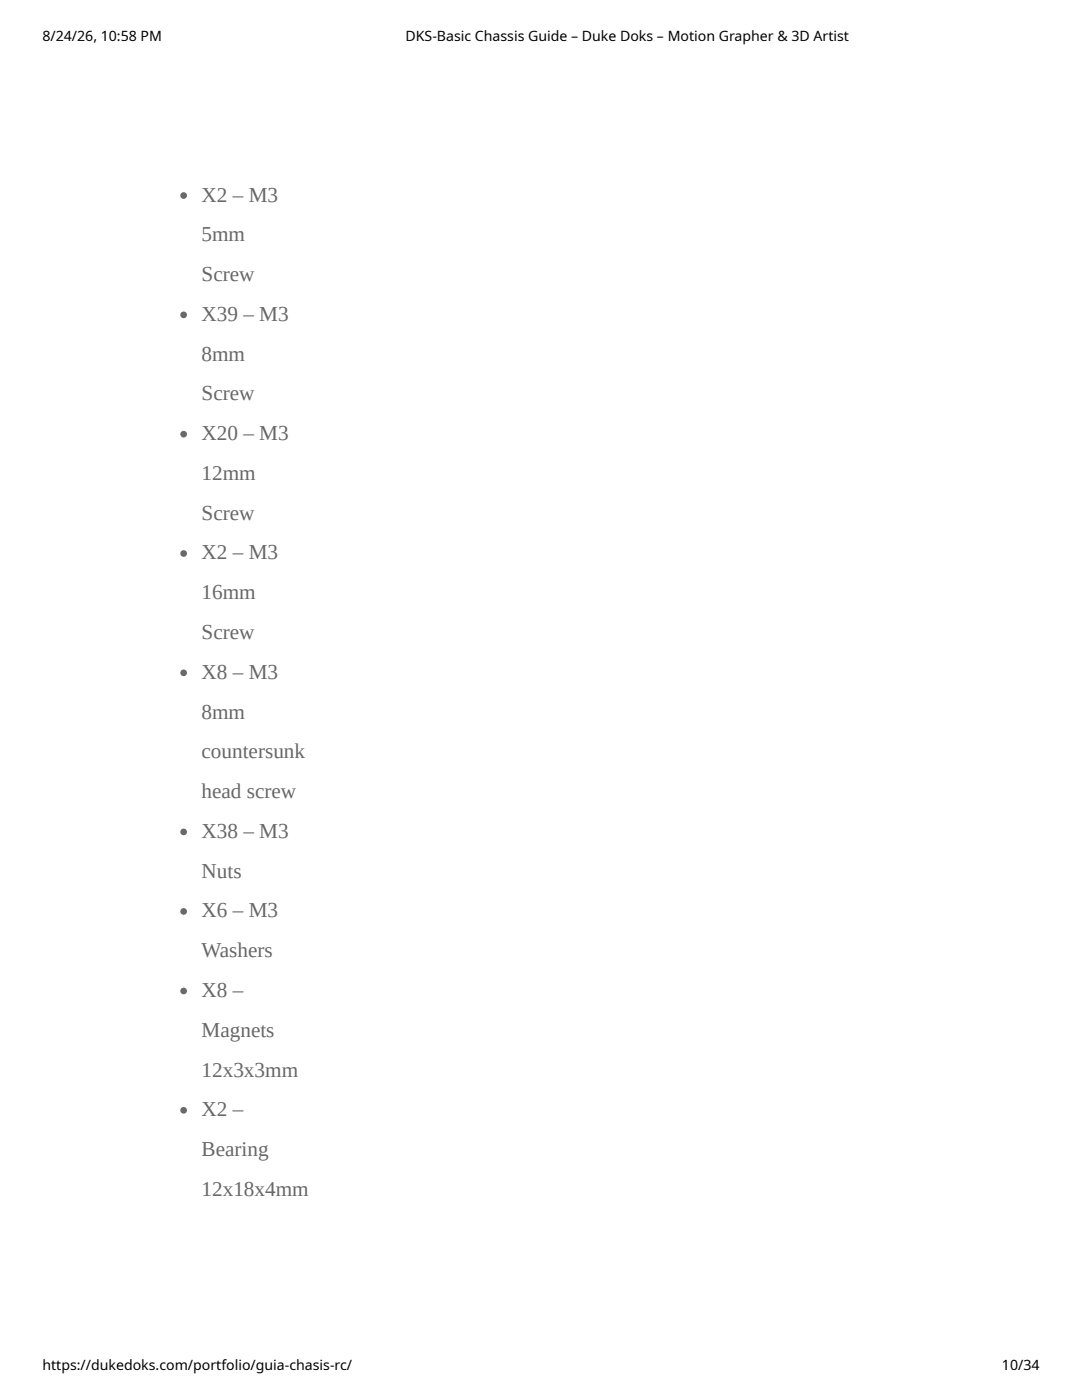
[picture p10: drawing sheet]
<svg xmlns="http://www.w3.org/2000/svg" width="216mm" height="279mm" viewBox="0 0 216 279" stroke-linecap="round" stroke-linejoin="round" font-family="sans-serif">
<defs><g id="words">
<g font-size="4.2" fill="#676767">
<text x="40.2" y="40.2">X2 – M3</text>
<text x="40.2" y="48.2">5mm</text>
<text x="40.2" y="56.1">Screw</text>
<text x="40.2" y="64">X39 – M3</text>
<text x="40.2" y="72">8mm</text>
<text x="40.2" y="79.9">Screw</text>
<text x="40.2" y="87.8">X20 – M3</text>
<text x="40.2" y="95.8">12mm</text>
<text x="40.2" y="103.7">Screw</text>
<text x="40.2" y="111.7">X2 – M3</text>
<text x="40.2" y="119.6">16mm</text>
<text x="40.2" y="127.5">Screw</text>
<text x="40.2" y="135.5">X8 – M3</text>
<text x="40.2" y="143.4">8mm</text>
<text x="40.2" y="151.3">countersunk</text>
<text x="40.2" y="159.3">head screw</text>
<text x="40.2" y="167.2">X38 – M3</text>
<text x="40.2" y="175.2">Nuts</text>
<text x="40.2" y="183.1">X6 – M3</text>
<text x="40.2" y="191">Washers</text>
<text x="40.2" y="199">X8 –</text>
<text x="40.2" y="206.9">Magnets</text>
<text x="40.2" y="214.8">12x3x3mm</text>
<text x="40.2" y="222.8">X2 –</text>
<text x="40.2" y="230.7">Bearing</text>
<text x="40.2" y="238.7">12x18x4mm</text>
</g>
<g font-size="2.8">
<text x="8.5" y="8.2">8/24/26, 10:58 PM</text>
<text x="80.9" y="8.2">DKS-Basic Chassis Guide – Duke Doks – Motion Grapher &amp; 3D Artist</text>
<text x="8.5" y="273.3">https://dukedoks.com/portfolio/guia-chasis-rc/</text>
<text x="199.9" y="273.3">10/34</text>
</g>
</g></defs>
<g fill="#676767">
<circle cx="36.6" cy="39" r=".66"/>
<circle cx="36.6" cy="62.8" r=".66"/>
<circle cx="36.6" cy="86.7" r=".66"/>
<circle cx="36.6" cy="110.5" r=".66"/>
<circle cx="36.6" cy="134.3" r=".66"/>
<circle cx="36.6" cy="166" r=".66"/>
<circle cx="36.6" cy="181.9" r=".66"/>
<circle cx="36.6" cy="197.8" r=".66"/>
<circle cx="36.6" cy="221.6" r=".66"/>
</g>
<use href="#words"/>
</svg>
